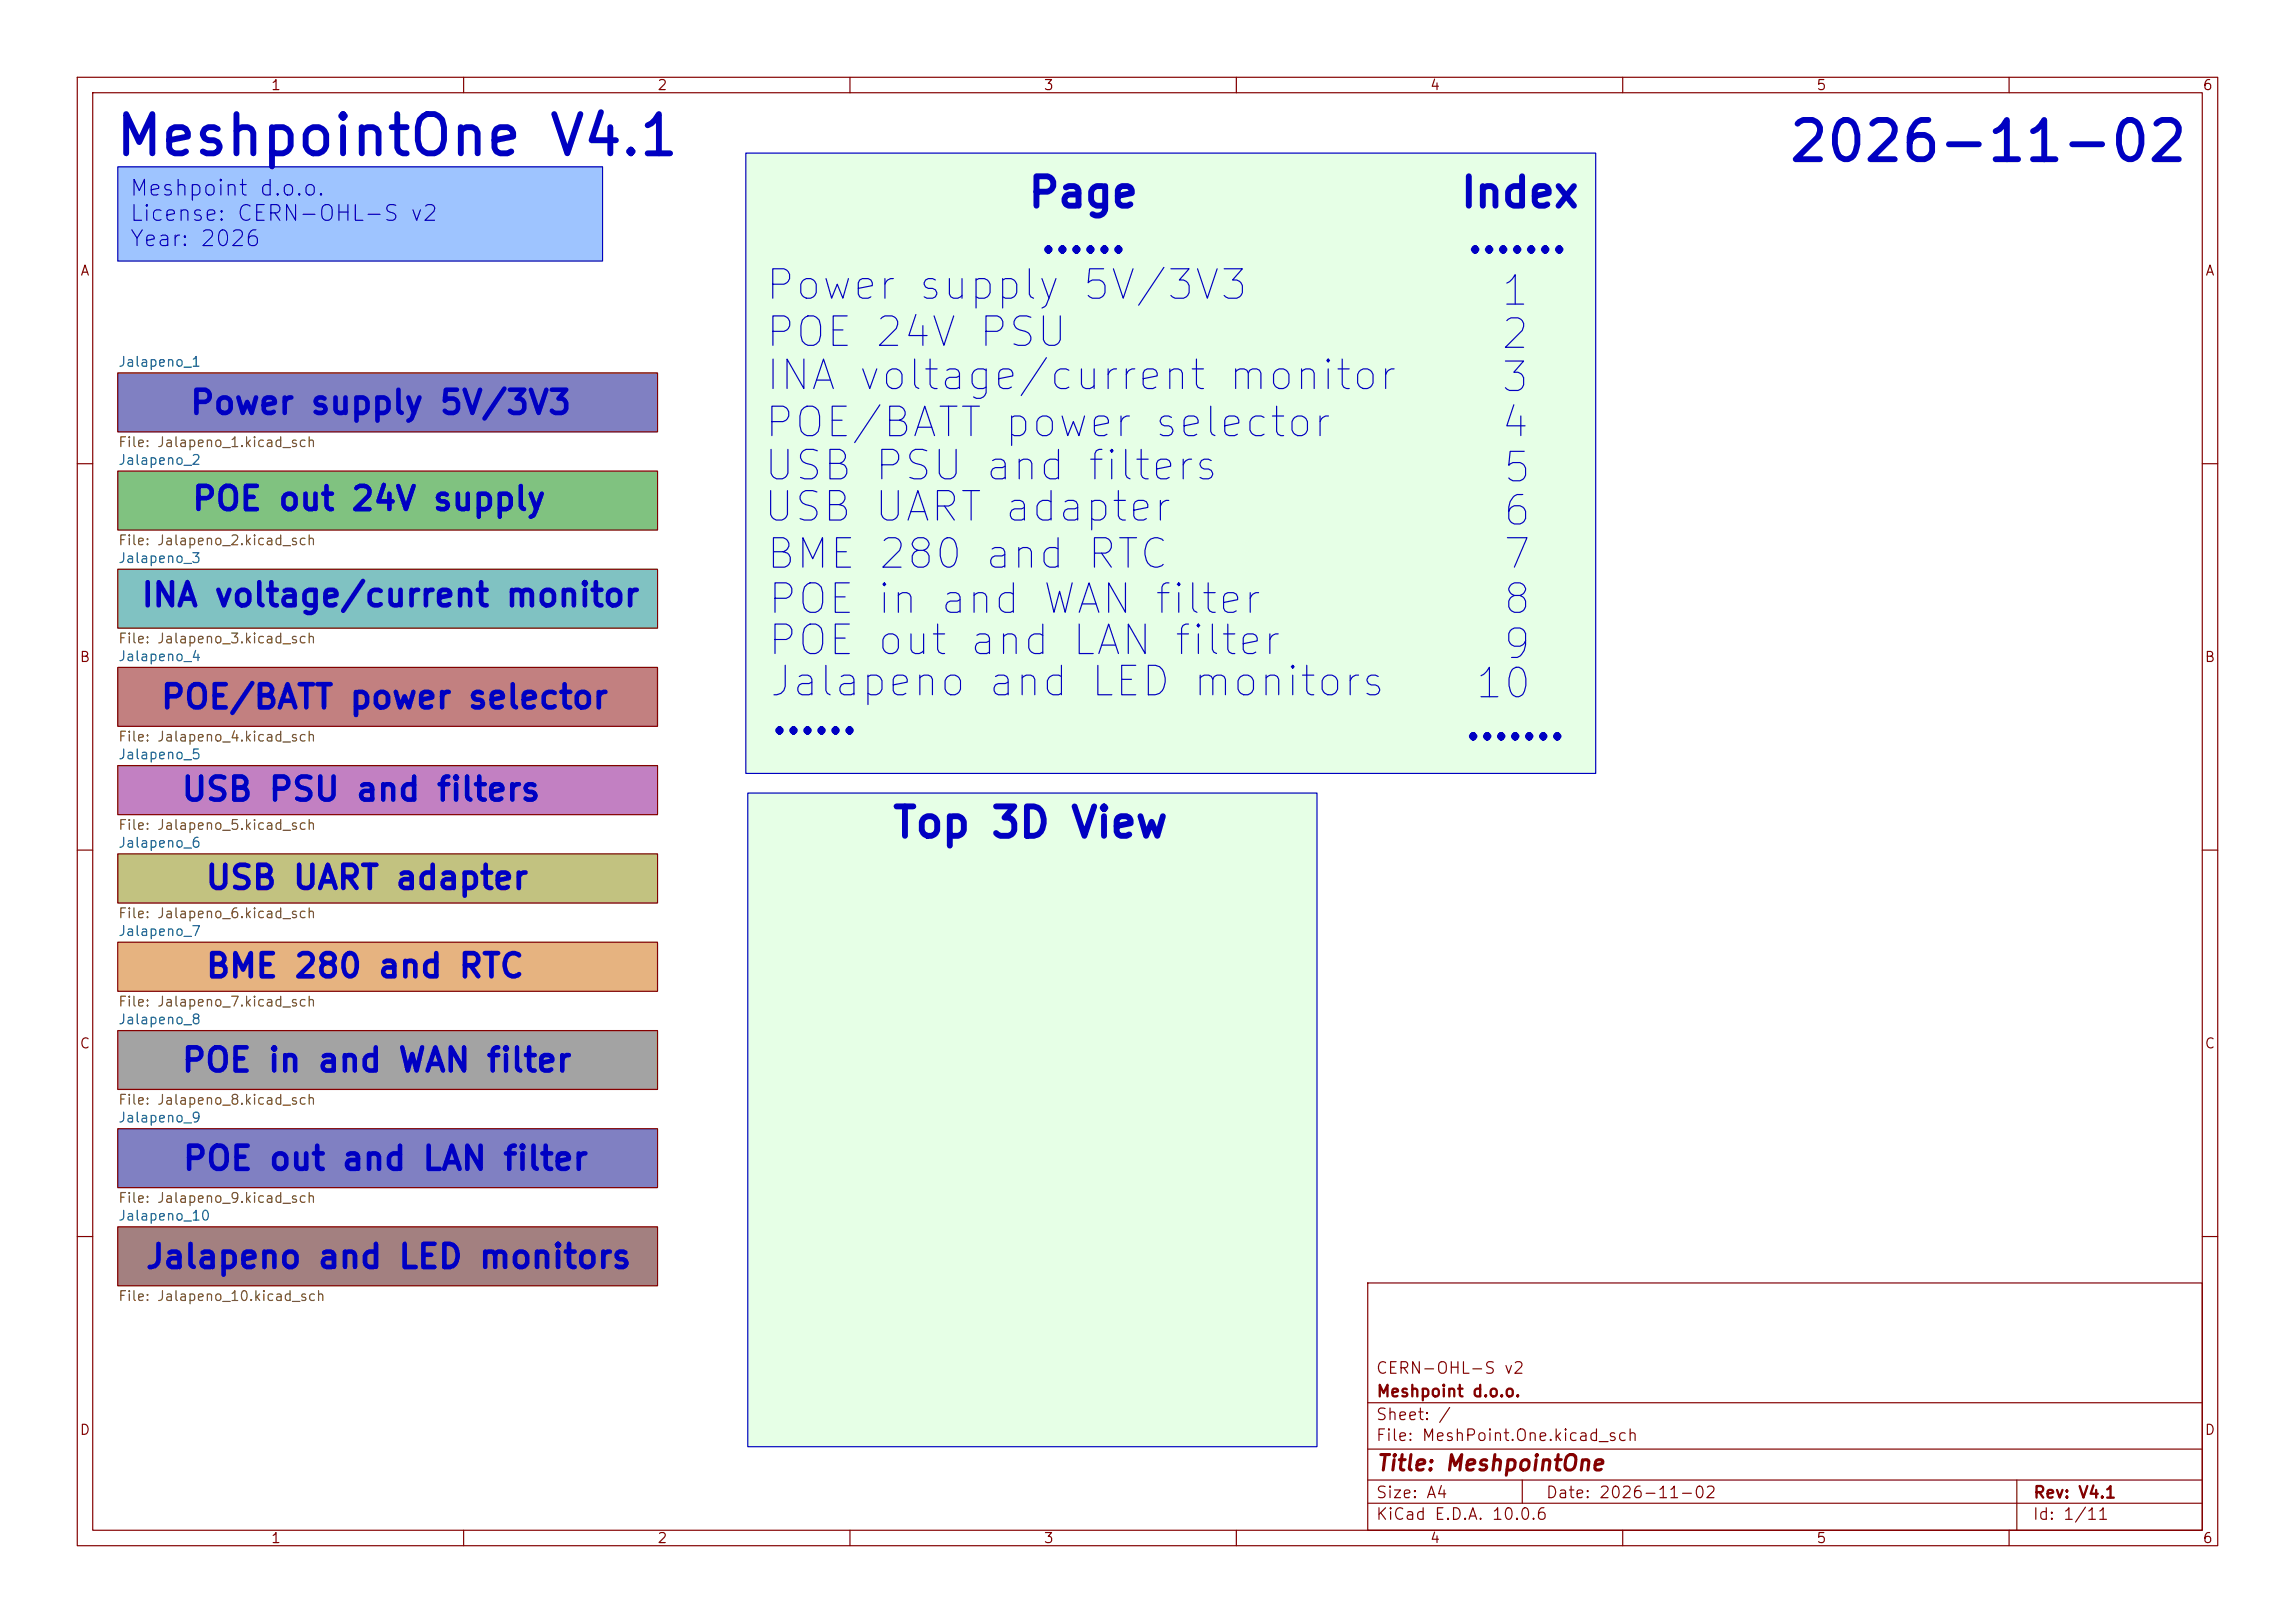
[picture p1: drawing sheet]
<svg xmlns="http://www.w3.org/2000/svg" width="297mm" height="210mm" viewBox="0 0 297 210" stroke-linecap="round" stroke-linejoin="round" font-family="sans-serif">
<defs><g id="words">
<g font-size="5.1" fill="#0000c2">
<text x="14.6" y="21.4">MeshpointOne V4.1</text>
<text x="231.2" y="22.1">2026-11-02</text>
</g>
<g font-size="3.8" fill="#0000c2">
<text x="132.8" y="27.8">Page</text>
<text x="188.8" y="27.8">Index</text>
<text x="134.4" y="33.6">......</text>
<text x="189.6" y="33.6">.......</text>
<text x="98.7" y="39.7">Power supply 5V/3V3</text>
<text x="193.9" y="40.5">1</text>
<text x="98.7" y="45.8">POE 24V PSU</text>
<text x="193.9" y="46.1">2</text>
<text x="98.8" y="51.4">INA voltage/current monitor</text>
<text x="193.9" y="51.7">3</text>
<text x="98.6" y="57.5">POE/BATT power selector</text>
<text x="193.9" y="57.5">4</text>
<text x="98.5" y="63.1">USB PSU and filters</text>
<text x="194.1" y="63.4">5</text>
<text x="98.4" y="68.4">USB UART adapter</text>
<text x="194.1" y="69">6</text>
<text x="98.8" y="74.5">BME 280 and RTC</text>
<text x="194.1" y="74.5">7</text>
<text x="99" y="80.4">POE in and WAN filter</text>
<text x="194.1" y="80.4">8</text>
<text x="99" y="85.7">POE out and LAN filter</text>
<text x="194.1" y="86.2">9</text>
<text x="99.2" y="91">Jalapeno and LED monitors</text>
<text x="99.6" y="95.8">......</text>
<text x="190.6" y="91.3">10</text>
<text x="189.4" y="96.6">.......</text>
<text x="115.3" y="109.3">Top 3D View</text>
</g>
<g font-size="3" fill="#0000c2">
<text x="24.4" y="54.3">Power supply 5V/3V3</text>
<text x="24.7" y="66.8">POE out 24V supply</text>
<text x="18.1" y="79.2">INA voltage/current monitor</text>
<text x="20.6" y="92.4">POE/BATT power selector</text>
<text x="23.3" y="104.4">USB PSU and filters</text>
<text x="26.4" y="115.8">USB UART adapter</text>
<text x="26.4" y="127.2">BME 280 and RTC</text>
<text x="23.3" y="139.4">POE in and WAN filter</text>
<text x="23.5" y="152.2">POE out and LAN filter</text>
<text x="18.6" y="164.9">Jalapeno and LED monitors</text>
</g>
<g font-size="2" fill="#0000c2">
<text x="16.7" y="25.8">Meshpoint d.o.o.</text>
<text x="16.7" y="29.1">License: CERN-OHL-S v2</text>
<text x="16.7" y="32.4">Year: 2026</text>
</g>
<text font-size="2" fill="#840000" x="178" y="190.8">Title: MeshpointOne</text>
<g font-size="1.5" fill="#840000">
<text x="178" y="178.1">CERN-OHL-S v2</text>
<text x="178" y="184.1">Sheet: /</text>
<text x="178" y="181.1">Meshpoint d.o.o.</text>
<text x="178" y="186.8">File: MeshPoint.One.kicad_sch</text>
<text x="178" y="197">KiCad E.D.A. 10.0.6</text>
<text x="178" y="194.2">Size: A4</text>
<text x="200" y="194.2">Date: 2026-11-02</text>
<text x="263" y="197">Id: 1/11</text>
<text x="263" y="194.2">Rev: V4.1</text>
</g>
<g font-size="1.3" fill="#840000">
<text x="35" y="12">1</text>
<text x="85" y="12">2</text>
<text x="135" y="12">3</text>
<text x="185" y="12">4</text>
<text x="235" y="12">5</text>
<text x="285" y="12">6</text>
<text x="10.3" y="36">A</text>
<text x="285.3" y="36">A</text>
<text x="10.2" y="86">B</text>
<text x="285.2" y="86">B</text>
<text x="10.2" y="136">C</text>
<text x="285.2" y="136">C</text>
<text x="10.2" y="186">D</text>
<text x="285.2" y="186">D</text>
<text x="35" y="200">1</text>
<text x="85" y="200">2</text>
<text x="135" y="200">3</text>
<text x="185" y="200">4</text>
<text x="235" y="200">5</text>
<text x="285" y="200">6</text>
</g>
<g font-size="1.3" fill="#006464">
<text x="15.2" y="47.8">Jalapeno_1</text>
<text x="15.2" y="60.5">Jalapeno_2</text>
<text x="15.2" y="73.2">Jalapeno_3</text>
<text x="15.2" y="85.9">Jalapeno_4</text>
<text x="15.2" y="98.6">Jalapeno_5</text>
<text x="15.2" y="110">Jalapeno_6</text>
<text x="15.2" y="121.4">Jalapeno_7</text>
<text x="15.2" y="132.9">Jalapeno_8</text>
<text x="15.2" y="145.6">Jalapeno_9</text>
<text x="15.2" y="158.3">Jalapeno_10</text>
</g>
<g font-size="1.3" fill="#725600">
<text x="15.2" y="58.2">File: Jalapeno_1.kicad_sch</text>
<text x="15.2" y="70.9">File: Jalapeno_2.kicad_sch</text>
<text x="15.2" y="83.6">File: Jalapeno_3.kicad_sch</text>
<text x="15.2" y="96.3">File: Jalapeno_4.kicad_sch</text>
<text x="15.2" y="107.7">File: Jalapeno_5.kicad_sch</text>
<text x="15.2" y="119.1">File: Jalapeno_6.kicad_sch</text>
<text x="15.2" y="130.6">File: Jalapeno_7.kicad_sch</text>
<text x="15.2" y="143.3">File: Jalapeno_8.kicad_sch</text>
<text x="15.2" y="156">File: Jalapeno_9.kicad_sch</text>
<text x="15.2" y="168.7">File: Jalapeno_10.kicad_sch</text>
</g>
</g></defs>
<g fill="none" stroke="#840000" stroke-width=".15">
<path d="M10 10h277v190h-277zM12 12h273v186h-273zM60 10v2M110 10v2M160 10v2M210 10v2M260 10v2M10 60h2M285 60h2M10 110h2M285 110h2M10 160h2"/>
<path d="M177 166h108v32h-108zM285 160h2M60 198v2M110 198v2M160 198v2M177 194.5h108M177 191.5h108M177 187.5h108M177 181.5h108M197 191.5v3M210 198v2M260 198v2"/>
<path d="M261 191.5v6.5"/>
</g>
<path d="M15.2 61h69.9v7.6h-69.9z" fill="#80c280" stroke="#80c280" stroke-width=".13"/>
<g fill="#8080c2" stroke="#8080c2" stroke-width=".13">
<path d="M15.2 146.1h69.9v7.6h-69.9z"/>
<path d="M15.2 48.3h69.9v7.6h-69.9z"/>
</g>
<path d="M15.2 133.4h69.9v7.6h-69.9z" fill="#a3a3a3" stroke="#a3a3a3" stroke-width=".13"/>
<path d="M15.2 158.8h69.9v7.6h-69.9z" fill="#a38080" stroke="#a38080" stroke-width=".13"/>
<path d="M15.2 73.7h69.9v7.6h-69.9z" fill="#80c2c2" stroke="#80c2c2" stroke-width=".13"/>
<path d="M15.2 86.4h69.9v7.6h-69.9z" fill="#c28080" stroke="#c28080" stroke-width=".13"/>
<path d="M15.2 99.1h69.9v6.3h-69.9z" fill="#c280c2" stroke="#c280c2" stroke-width=".13"/>
<path d="M15.2 110.5h69.9v6.3h-69.9z" fill="#c2c280" stroke="#c2c280" stroke-width=".13"/>
<path d="M15.2 121.9h69.9v6.4h-69.9z" fill="#e6b380" stroke="#e6b380" stroke-width=".13"/>
<path d="M15.2 21.6h62.8v12.2h-62.8z" fill="#9ec4ff"/>
<g fill="#e6ffe6">
<path d="M96.8 102.6h73.6v84.6h-73.6z"/>
<path d="M96.5 19.8h110v80.3h-110z"/>
</g>
<path d="M15.2 48.3h69.9v7.6h-69.9zM15.2 61h69.9v7.6h-69.9zM15.2 73.7h69.9v7.6h-69.9zM15.2 86.4h69.9v7.6h-69.9zM15.2 99.1h69.9v6.3h-69.9zM15.2 110.5h69.9v6.3h-69.9zM15.2 133.4h69.9v7.6h-69.9zM15.2 121.9h69.9v6.4h-69.9zM15.2 146.1h69.9v7.6h-69.9zM15.2 158.8h69.9v7.6h-69.9z" fill="none" stroke="#840000" stroke-width=".15"/>
<path d="M96.5 19.8h110v80.3h-110zM15.2 21.6h62.8v12.2h-62.8zM96.8 102.6h73.6v84.6h-73.6z" fill="none" stroke="#0000c2" stroke-width=".15"/>
<use href="#words"/>
</svg>
